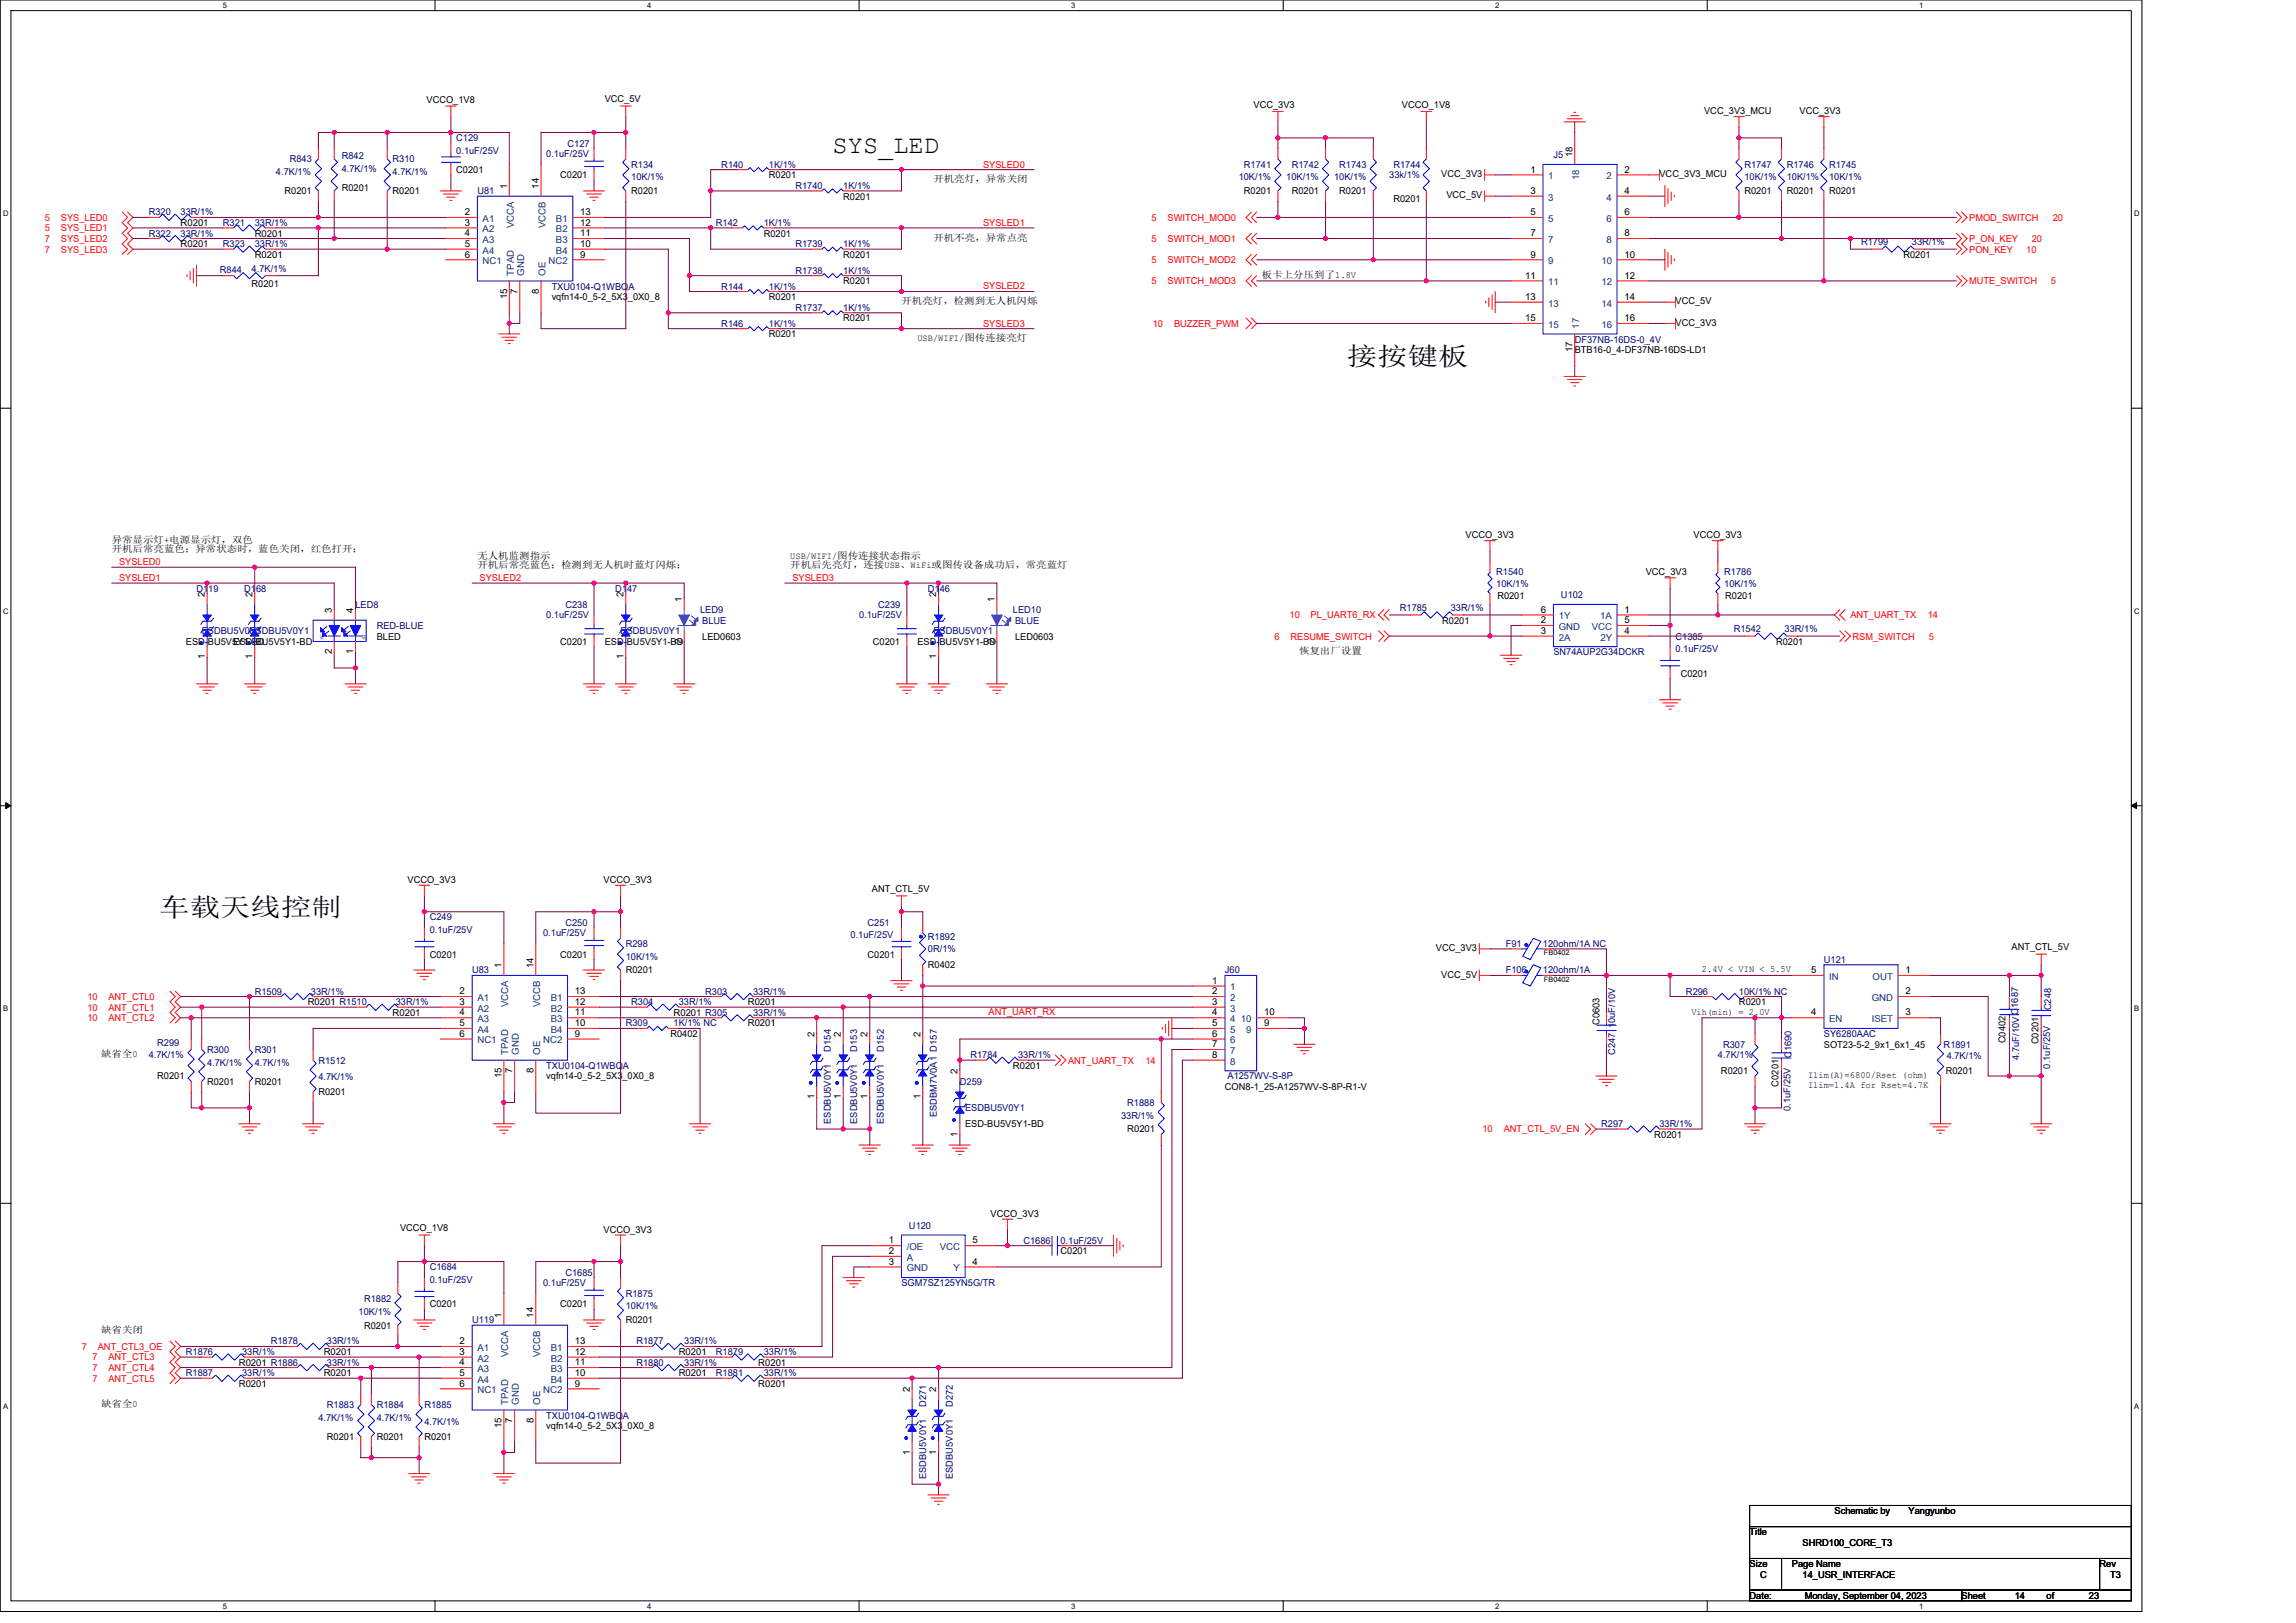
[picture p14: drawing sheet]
<svg xmlns="http://www.w3.org/2000/svg" width="297mm" height="210mm" viewBox="0 0 297 210" stroke-linecap="round" stroke-linejoin="round" font-family="sans-serif">
<defs><g id="words">
<g font-size="3.3">
<text x="107.7" y="19.8">SYS_LED</text>
<text x="174.2" y="47.2">接按键板</text>
<text x="20.6" y="118.5">车载天线控制</text>
</g>
<g font-size="1.2">
<text x="55.2" y="13.3">VCCO_1V8</text>
<text x="78.2" y="13.2">VCC_5V</text>
<text x="162.2" y="14">VCC_3V3</text>
<text x="181.4" y="14">VCCO_1V8</text>
<text x="220.5" y="14.7">VCC_3V3_MCU</text>
<text x="232.8" y="14.7">VCC_3V3</text>
<text x="59" y="22.4">C0201</text>
<text x="72.5" y="23.1">C0201</text>
<text x="99.5" y="23.1">R0201</text>
<text x="120.8" y="23.6">开机亮灯，异常关闭</text>
<text x="186.5" y="22.9">VCC_3V3</text>
<text x="198" y="22.3">1</text>
<text x="203.4" y="20.3" transform="rotate(-90 203.4 20.3)">18</text>
<text x="210.2" y="22.3">2</text>
<text x="214.7" y="22.9">VCC_3V3_MCU</text>
<text x="23.4" y="29.3">R0201</text>
<text x="36.8" y="25.1">R0201</text>
<text x="44.2" y="24.7">R0201</text>
<text x="50.8" y="25.1">R0201</text>
<text x="60.1" y="29.2">3</text>
<text x="60.1" y="27.8">2</text>
<text x="65.6" y="24.4" transform="rotate(-90 65.6 24.4)">1</text>
<text x="69.7" y="24.4" transform="rotate(-90 69.7 24.4)">14</text>
<text x="75.1" y="29.2">12</text>
<text x="75.1" y="27.8">13</text>
<text x="81.7" y="25.1">R0201</text>
<text x="109.1" y="25.8">R0201</text>
<text x="160.9" y="25.1">R0201</text>
<text x="167.1" y="25.1">R0201</text>
<text x="173.3" y="25.1">R0201</text>
<text x="180.3" y="26.1">R0201</text>
<text x="187.1" y="25.7">VCC_5V</text>
<text x="198" y="25.1">3</text>
<text x="198" y="27.8">5</text>
<text x="210.2" y="25.1">4</text>
<text x="210.2" y="27.8">6</text>
<text x="225.7" y="25.1">R0201</text>
<text x="231.2" y="25.1">R0201</text>
<text x="236.6" y="25.1">R0201</text>
<text x="23.4" y="32">R0201</text>
<text x="33" y="33.4">R0201</text>
<text x="33" y="30.6">R0201</text>
<text x="60.1" y="30.6">4</text>
<text x="60.1" y="31.9">5</text>
<text x="60.1" y="33.3">6</text>
<text x="75.1" y="31.9">10</text>
<text x="75.1" y="30.6">11</text>
<text x="75.1" y="33.3">9</text>
<text x="98.8" y="30.6">R0201</text>
<text x="109.1" y="33.4">R0201</text>
<text x="120.8" y="31.2">开机不亮，异常点亮</text>
<text x="163.3" y="36">板卡上分压到了1.8V</text>
<text x="198" y="30.6">7</text>
<text x="198" y="33.3">9</text>
<text x="210.2" y="30.6">8</text>
<text x="210.2" y="33.3">10</text>
<text x="246.2" y="33.4">R0201</text>
<text x="32.6" y="37.2">R0201</text>
<text x="65.6" y="38.7" transform="rotate(-90 65.6 38.7)">15</text>
<text x="66.9" y="38" transform="rotate(-90 66.9 38)">7</text>
<text x="69.7" y="38" transform="rotate(-90 69.7 38)">8</text>
<text x="71.4" y="38.8">vqfn14-0_5-2_5X3_0X0_8</text>
<text x="99.5" y="38.8">R0201</text>
<text x="109.1" y="36.8">R0201</text>
<text x="109.1" y="41.6">R0201</text>
<text x="116.6" y="39.4">开机亮灯，检测到无人机闪烁</text>
<text x="197.3" y="36">11</text>
<text x="197.3" y="38.8">13</text>
<text x="197.3" y="41.6">15</text>
<text x="210.2" y="36">12</text>
<text x="210.2" y="38.8">14</text>
<text x="210.2" y="41.6">16</text>
<text x="216.8" y="39.4">VCC_5V</text>
<text x="99.5" y="43.6">R0201</text>
<text x="118.7" y="44.2">USB/WIFI/图传连接亮灯</text>
<text x="203.4" y="45.6" transform="rotate(-90 203.4 45.6)">17</text>
<text x="203.7" y="45.7">BTB16-0_4-DF37NB-16DS-LD1</text>
<text x="216.8" y="42.1">VCC_3V3</text>
<text x="14.5" y="71.5">开机后常亮蓝色；异常状态时，蓝色关闭，红色打开；</text>
<text x="14.5" y="70.3">异常显示灯+电源显示灯，双色</text>
<text x="189.6" y="69.6">VCCO_3V3</text>
<text x="219.1" y="69.6">VCCO_3V3</text>
<text x="26.5" y="77.2" transform="rotate(-90 26.5 77.2)">2</text>
<text x="32.7" y="77.2" transform="rotate(-90 32.7 77.2)">2</text>
<text x="61.8" y="72.3">无人机监测指示</text>
<text x="61.8" y="73.5">开机后常亮蓝色；检测到无人机时蓝灯闪烁；</text>
<text x="80.7" y="77.2" transform="rotate(-90 80.7 77.2)">2</text>
<text x="88.2" y="77.9" transform="rotate(-90 88.2 77.9)">1</text>
<text x="102.2" y="72.3">USB/WIFI/图传连接状态指示</text>
<text x="102.2" y="73.5">开机后先亮灯，连接USB、WiFi或图传设备成功后，常亮蓝灯</text>
<text x="121.1" y="77.2" transform="rotate(-90 121.1 77.2)">2</text>
<text x="128.7" y="77.9" transform="rotate(-90 128.7 77.9)">1</text>
<text x="193.7" y="77.5">R0201</text>
<text x="212.9" y="74.4">VCC_3V3</text>
<text x="223.2" y="77.5">R0201</text>
<text x="24" y="83.4">ESD-BU5V5Y1-BD</text>
<text x="30.2" y="83.4">ESD-BU5V5Y1-BD</text>
<text x="42.9" y="79.3" transform="rotate(-90 42.9 79.3)">3</text>
<text x="45.7" y="79.3" transform="rotate(-90 45.7 79.3)">4</text>
<text x="48.7" y="82.7">BLED</text>
<text x="72.5" y="83.4">C0201</text>
<text x="78.2" y="83.4">ESD-BU5V5Y1-BD</text>
<text x="88.2" y="83.3" transform="rotate(-90 88.2 83.3)">2</text>
<text x="90.8" y="82.7">LED0603</text>
<text x="112.9" y="83.4">C0201</text>
<text x="118.7" y="83.4">ESD-BU5V5Y1-BD</text>
<text x="128.7" y="83.3" transform="rotate(-90 128.7 83.3)">2</text>
<text x="131.3" y="82.7">LED0603</text>
<text x="186.6" y="80.7">R0201</text>
<text x="199.3" y="80.6">2</text>
<text x="199.3" y="82">3</text>
<text x="199.3" y="79.3">6</text>
<text x="210.2" y="79.3">1</text>
<text x="210.2" y="82">4</text>
<text x="210.2" y="80.6">5</text>
<text x="229.8" y="83.4">R0201</text>
<text x="26.5" y="85.3" transform="rotate(-90 26.5 85.3)">1</text>
<text x="32.7" y="85.3" transform="rotate(-90 32.7 85.3)">1</text>
<text x="42.9" y="84.6" transform="rotate(-90 42.9 84.6)">2</text>
<text x="45.7" y="84.6" transform="rotate(-90 45.7 84.6)">1</text>
<text x="80.7" y="85.3" transform="rotate(-90 80.7 85.3)">1</text>
<text x="121.1" y="85.3" transform="rotate(-90 121.1 85.3)">1</text>
<text x="168.1" y="84.6">恢复出厂设置</text>
<text x="217.4" y="87.5">C0201</text>
<text x="52.7" y="114.3">VCCO_3V3</text>
<text x="78.1" y="114.3">VCCO_3V3</text>
<text x="112.8" y="115.4">ANT_CTL_5V</text>
<text x="55.6" y="123.9">C0201</text>
<text x="64.9" y="125.2" transform="rotate(-90 64.9 125.2)">1</text>
<text x="69" y="125.2" transform="rotate(-90 69 125.2)">14</text>
<text x="72.5" y="123.9">C0201</text>
<text x="81" y="125.9">R0201</text>
<text x="112.2" y="123.9">C0201</text>
<text x="120.1" y="125.3">R0402</text>
<text x="185.8" y="123.1">VCC_3V3</text>
<text x="220.2" y="125.8">2.4V &lt; VIN &lt; 5.5V</text>
<text x="234.3" y="125.9">5</text>
<text x="246.5" y="125.9">1</text>
<text x="260.2" y="122.9">ANT_CTL_5V</text>
<text x="39.8" y="130">R0201 R1510</text>
<text x="50.8" y="131.4">R0201</text>
<text x="59.5" y="130">3</text>
<text x="59.5" y="128.6">2</text>
<text x="59.5" y="131.4">4</text>
<text x="74.4" y="131.4">11</text>
<text x="74.4" y="130">12</text>
<text x="74.4" y="128.6">13</text>
<text x="87.1" y="131.4">R0201 R305</text>
<text x="96.7" y="130">R0201</text>
<text x="156.8" y="127.3">1</text>
<text x="156.8" y="128.6">2</text>
<text x="156.8" y="130">3</text>
<text x="156.8" y="131.4">4</text>
<text x="163.5" y="131.4">10</text>
<text x="186.5" y="126.5">VCC_5V</text>
<text x="218.8" y="131.3">Vih(min) = 2.0V</text>
<text x="225" y="130">R0201</text>
<text x="234.3" y="131.4">4</text>
<text x="246.5" y="128.6">2</text>
<text x="246.5" y="131.4">3</text>
<text x="13.1" y="136.8">缺省全0</text>
<text x="59.5" y="132.8">5</text>
<text x="59.5" y="134.1">6</text>
<text x="74.4" y="132.8">10</text>
<text x="74.4" y="134.1">9</text>
<text x="86.7" y="134.2">R0402</text>
<text x="96.7" y="132.8">R0201</text>
<text x="105.4" y="134.2" transform="rotate(-90 105.4 134.2)">2</text>
<text x="108.8" y="134.2" transform="rotate(-90 108.8 134.2)">2</text>
<text x="112.2" y="134.2" transform="rotate(-90 112.2 134.2)">2</text>
<text x="119.1" y="134.2" transform="rotate(-90 119.1 134.2)">2</text>
<text x="156.8" y="132.8">5</text>
<text x="156.8" y="134.1">6</text>
<text x="156.8" y="135.5">7</text>
<text x="156.8" y="136.9">8</text>
<text x="163.5" y="132.8">9</text>
<text x="206.9" y="132.6" transform="rotate(-90 206.9 132.6)">C0603</text>
<text x="236" y="135.6">SOT23-5-2_9x1_6x1_45</text>
<text x="259.5" y="135" transform="rotate(-90 259.5 135)">C0402</text>
<text x="263.7" y="135.1" transform="rotate(-90 263.7 135.1)">C0201</text>
<text x="20.3" y="139.7">R0201</text>
<text x="26.8" y="140.3">R0201</text>
<text x="33" y="140.3">R0201</text>
<text x="41.2" y="141.7">R0201</text>
<text x="64.9" y="139.5" transform="rotate(-90 64.9 139.5)">15</text>
<text x="66.3" y="138.8" transform="rotate(-90 66.3 138.8)">7</text>
<text x="69" y="138.8" transform="rotate(-90 69 138.8)">8</text>
<text x="70.7" y="139.7">vqfn14-0_5-2_5X3_0X0_8</text>
<text x="105.4" y="142.2" transform="rotate(-90 105.4 142.2)">1</text>
<text x="108.8" y="142.2" transform="rotate(-90 108.8 142.2)">1</text>
<text x="112.2" y="142.2" transform="rotate(-90 112.2 142.2)">1</text>
<text x="119.1" y="142.2" transform="rotate(-90 119.1 142.2)">1</text>
<text x="123.9" y="139" transform="rotate(-90 123.9 139)">2</text>
<text x="131" y="138.3">R0201</text>
<text x="158.5" y="141">CON8-1_25-A1257WV-S-8P-R1-V</text>
<text x="222.6" y="139">R0201</text>
<text x="230.1" y="140.6" transform="rotate(-90 230.1 140.6)">C0201</text>
<text x="233.9" y="139.5">Ilim(A)=6800/Rset (ohm)</text>
<text x="233.9" y="140.7">Ilim=1.4A for Rset=4.7K</text>
<text x="251.7" y="139">R0201</text>
<text x="123.9" y="147" transform="rotate(-90 123.9 147)">1</text>
<text x="124.9" y="145.8">ESD-BU5V5Y1-BD</text>
<text x="145.8" y="146.5">R0201</text>
<text x="214" y="147.2">R0201</text>
<text x="51.7" y="159.3">VCCO_1V8</text>
<text x="78.1" y="159.6">VCCO_3V3</text>
<text x="115" y="160.9">1</text>
<text x="125.8" y="160.9">5</text>
<text x="128.2" y="157.5">VCCO_3V3</text>
<text x="115" y="162.2">2</text>
<text x="115" y="163.6">3</text>
<text x="125.8" y="163.6">4</text>
<text x="137.2" y="162.3">C0201</text>
<text x="13.1" y="172.4">缺省关闭</text>
<text x="47.1" y="171.9">R0201</text>
<text x="55.6" y="169.1">C0201</text>
<text x="59.5" y="173.9">2</text>
<text x="64.9" y="170.5" transform="rotate(-90 64.9 170.5)">1</text>
<text x="69" y="170.5" transform="rotate(-90 69 170.5)">14</text>
<text x="72.5" y="169.1">C0201</text>
<text x="74.4" y="173.9">13</text>
<text x="81" y="171.2">R0201</text>
<text x="30.9" y="179.4">R0201</text>
<text x="30.9" y="176.7">R0201 R1886</text>
<text x="41.9" y="178.1">R0201</text>
<text x="41.9" y="175.3">R0201</text>
<text x="59.5" y="175.3">3</text>
<text x="59.5" y="176.6">4</text>
<text x="59.5" y="178">5</text>
<text x="59.5" y="179.4">6</text>
<text x="74.4" y="178">10</text>
<text x="74.4" y="176.6">11</text>
<text x="74.4" y="175.3">12</text>
<text x="74.4" y="179.4">9</text>
<text x="87.8" y="178.1">R0201</text>
<text x="87.8" y="175.3">R0201</text>
<text x="98.1" y="179.4">R0201</text>
<text x="98.1" y="176.7">R0201</text>
<text x="13.1" y="182">缺省全0</text>
<text x="64.9" y="184.8" transform="rotate(-90 64.9 184.8)">15</text>
<text x="66.3" y="184.1" transform="rotate(-90 66.3 184.1)">7</text>
<text x="69" y="184.1" transform="rotate(-90 69 184.1)">8</text>
<text x="70.7" y="184.9">vqfn14-0_5-2_5X3_0X0_8</text>
<text x="117.7" y="180.1" transform="rotate(-90 117.7 180.1)">2</text>
<text x="121.1" y="180.1" transform="rotate(-90 121.1 180.1)">2</text>
<text x="42.3" y="186.3">R0201</text>
<text x="48.7" y="186.3">R0201</text>
<text x="54.9" y="186.3">R0201</text>
<text x="117.7" y="188.2" transform="rotate(-90 117.7 188.2)">1</text>
<text x="121.1" y="188.2" transform="rotate(-90 121.1 188.2)">1</text>
<text x="237.3" y="195.9">Schematic by</text>
<text x="246.9" y="195.9">Yangyunbo</text>
<text x="226.4" y="198.6">Title</text>
<text x="226.4" y="202.8">Size</text>
<text x="231.8" y="202.8">Page Name</text>
<text x="233.2" y="200">SHRD100_CORE_T3</text>
<text x="271.6" y="202.8">Rev</text>
<text x="226.4" y="206.9">Date:</text>
<text x="227.7" y="204.1">C</text>
<text x="233.2" y="204.1">14_USR_INTERFACE</text>
<text x="233.5" y="206.9">Monday, September 04, 2023</text>
<text x="253.8" y="206.9">Sheet</text>
<text x="260.6" y="206.9">14</text>
<text x="264.8" y="206.9">of</text>
<text x="270.3" y="206.9">23</text>
<text x="273" y="204.1">T3</text>
</g>
<g font-size="1.2" fill="#000080">
<text x="35.7" y="22.7">4.7K/1%</text>
<text x="37.5" y="21">R843</text>
<text x="44.2" y="20.6">R842</text>
<text x="44.2" y="22.2">4.7K/1%</text>
<text x="50.8" y="21">R310</text>
<text x="50.8" y="22.7">4.7K/1%</text>
<text x="59" y="18.3">C129</text>
<text x="59" y="19.9">0.1uF/25V</text>
<text x="70.7" y="20.3">0.1uF/25V</text>
<text x="73.4" y="19">C127</text>
<text x="81.7" y="21.7">R134</text>
<text x="81.7" y="23.3">10K/1%</text>
<text x="93.3" y="21.7">R140</text>
<text x="99.5" y="21.7">1K/1%</text>
<text x="160.2" y="23.3">10K/1%</text>
<text x="160.9" y="21.7">R1741</text>
<text x="166.4" y="23.3">10K/1%</text>
<text x="167.1" y="21.7">R1742</text>
<text x="172.6" y="23.3">10K/1%</text>
<text x="173.3" y="21.7">R1743</text>
<text x="179.7" y="23.1">33k/1%</text>
<text x="180.3" y="21.7">R1744</text>
<text x="201" y="20.5">J5</text>
<text x="225.7" y="21.7">R1747</text>
<text x="225.7" y="23.3">10K/1%</text>
<text x="231.2" y="21.7">R1746</text>
<text x="231.2" y="23.3">10K/1%</text>
<text x="236.6" y="21.7">R1745</text>
<text x="236.6" y="23.3">10K/1%</text>
<text x="19.2" y="27.9">R320</text>
<text x="23.4" y="27.9">33R/1%</text>
<text x="28.8" y="29.3">R321</text>
<text x="33" y="29.3">33R/1%</text>
<text x="61.8" y="25.1">U81</text>
<text x="92.6" y="29.3">R142</text>
<text x="98.8" y="29.3">1K/1%</text>
<text x="102.9" y="24.4">R1740</text>
<text x="109.1" y="24.4">1K/1%</text>
<text x="19.2" y="30.6">R322</text>
<text x="23.4" y="30.6">33R/1%</text>
<text x="28.4" y="35.3">R844</text>
<text x="28.8" y="32">R323</text>
<text x="32.6" y="35.1">4.7K/1%</text>
<text x="33" y="32">33R/1%</text>
<text x="102.9" y="35.4">R1738</text>
<text x="102.9" y="32">R1739</text>
<text x="109.1" y="35.4">1K/1%</text>
<text x="109.1" y="32">1K/1%</text>
<text x="240.8" y="31.7">R1799</text>
<text x="247.3" y="31.7">33R/1%</text>
<text x="71.4" y="37.5">TXU0104-Q1WBQA</text>
<text x="93.3" y="37.5">R144</text>
<text x="99.5" y="37.5">1K/1%</text>
<text x="102.9" y="40.2">R1737</text>
<text x="109.1" y="40.2">1K/1%</text>
<text x="93.3" y="42.3">R146</text>
<text x="99.5" y="42.3">1K/1%</text>
<text x="203.7" y="44.3">DF37NB-16DS-0_4V</text>
<text x="25.4" y="76.6">D119</text>
<text x="31.6" y="76.6">D168</text>
<text x="79.6" y="76.6">D147</text>
<text x="120.1" y="76.6">D146</text>
<text x="193.6" y="74.4">R1540</text>
<text x="193.6" y="76">10K/1%</text>
<text x="201.9" y="77.4">U102</text>
<text x="223.1" y="74.4">R1786</text>
<text x="223.1" y="76">10K/1%</text>
<text x="26.1" y="82">ESDBU5V0Y1</text>
<text x="32.3" y="82">ESDBU5V0Y1</text>
<text x="46" y="78.6">LED8</text>
<text x="48.7" y="81.4">RED-BLUE</text>
<text x="70.7" y="80">0.1uF/25V</text>
<text x="73.1" y="78.6">C238</text>
<text x="80.3" y="82">ESDBU5V0Y1</text>
<text x="90.6" y="79.3">LED9</text>
<text x="90.8" y="80.7">BLUE</text>
<text x="111.1" y="80">0.1uF/25V</text>
<text x="113.6" y="78.6">C239</text>
<text x="120.8" y="82">ESDBU5V0Y1</text>
<text x="131" y="79.3">LED10</text>
<text x="131.3" y="80.7">BLUE</text>
<text x="181.1" y="79">R1785</text>
<text x="187.7" y="79">33R/1%</text>
<text x="216.8" y="82.7">C1385</text>
<text x="224.3" y="81.8">R1542</text>
<text x="230.9" y="81.8">33R/1%</text>
<text x="201" y="84.8">SN74AUP2G34DCKR</text>
<text x="216.8" y="84.4">0.1uF/25V</text>
<text x="55.6" y="119.1">C249</text>
<text x="73.1" y="119.8">C250</text>
<text x="112.2" y="119.8">C251</text>
<text x="55.6" y="120.7">0.1uF/25V</text>
<text x="61.1" y="125.9">U83</text>
<text x="70.3" y="121.1">0.1uF/25V</text>
<text x="81" y="122.5">R298</text>
<text x="81" y="124.2">10K/1%</text>
<text x="110" y="121.4">0.1uF/25V</text>
<text x="120.1" y="121.6">R1892</text>
<text x="120.1" y="123.2">0R/1%</text>
<text x="158.5" y="125.9">J60</text>
<text x="194.8" y="122.5">F91</text>
<text x="194.8" y="125.9">F106</text>
<text x="199.6" y="125.9">120ohm/1A</text>
<text x="199.6" y="122.5">120ohm/1A NC</text>
<text x="236" y="124.6">U121</text>
<text x="33" y="128.7">R1509</text>
<text x="40.2" y="128.7">33R/1%</text>
<text x="51.2" y="130">33R/1%</text>
<text x="81.7" y="130">R304</text>
<text x="87.8" y="130">33R/1%</text>
<text x="91.2" y="128.7">R303</text>
<text x="97.4" y="131.4">33R/1%</text>
<text x="97.4" y="128.7">33R/1%</text>
<text x="218.1" y="128.7">R296</text>
<text x="225" y="128.7">10K/1% NC</text>
<text x="261.1" y="131.3" transform="rotate(-90 261.1 131.3)">C1687</text>
<text x="265.4" y="130.7" transform="rotate(-90 265.4 130.7)">C248</text>
<text x="19.2" y="136.9">4.7K/1%</text>
<text x="20.3" y="135.3">R299</text>
<text x="26.8" y="136.2">R300</text>
<text x="26.8" y="137.9">4.7K/1%</text>
<text x="33" y="136.2">R301</text>
<text x="33" y="137.9">4.7K/1%</text>
<text x="41.2" y="137.6">R1512</text>
<text x="81" y="132.8">R309</text>
<text x="87.1" y="132.8">1K/1% NC</text>
<text x="107.5" y="136.1" transform="rotate(-90 107.5 136.1)">D154</text>
<text x="110.9" y="136.1" transform="rotate(-90 110.9 136.1)">D153</text>
<text x="114.3" y="136.1" transform="rotate(-90 114.3 136.1)">D152</text>
<text x="125.5" y="136.9">R1784</text>
<text x="131.7" y="136.9">33R/1%</text>
<text x="209" y="136.5" transform="rotate(-90 209 136.5)">C247 10uF/10V</text>
<text x="222.2" y="136.9">4.7K/1%</text>
<text x="222.9" y="135.6">R307</text>
<text x="231.8" y="136.9" transform="rotate(-90 231.8 136.9)">C1690</text>
<text x="236" y="134.2">SY6280AAC</text>
<text x="251.5" y="135.6">R1891</text>
<text x="251.9" y="137.1">4.7K/1%</text>
<text x="261.2" y="137.2" transform="rotate(-90 261.2 137.2)">4.7uF/10V</text>
<text x="41.2" y="139.8">4.7K/1%</text>
<text x="70.7" y="138.3">TXU0104-Q1WBQA</text>
<text x="124.2" y="140.3">D259</text>
<text x="124.9" y="143.8">ESDBU5V0Y1</text>
<text x="145.8" y="143.1">R1888</text>
<text x="158.8" y="139.7">A1257WV-S-8P</text>
<text x="231.6" y="143.7" transform="rotate(-90 231.6 143.7)">0.1uF/25V</text>
<text x="265.2" y="138.3" transform="rotate(-90 265.2 138.3)">0.1uF/25V</text>
<text x="107.5" y="145.4" transform="rotate(-90 107.5 145.4)">ESDBU5V0Y1</text>
<text x="110.9" y="145.4" transform="rotate(-90 110.9 145.4)">ESDBU5V0Y1</text>
<text x="114.3" y="145.4" transform="rotate(-90 114.3 145.4)">ESDBU5V0Y1</text>
<text x="121.2" y="144.6" transform="rotate(-90 121.2 144.6)">ESDBM7V0A1 D157</text>
<text x="145" y="144.7">33R/1%</text>
<text x="207.2" y="145.8">R297</text>
<text x="214.7" y="145.8">33R/1%</text>
<text x="117.6" y="159">U120</text>
<text x="132.4" y="160.9">C1686</text>
<text x="137.2" y="160.9">0.1uF/25V</text>
<text x="55.6" y="164.3">C1684</text>
<text x="55.6" y="166">0.1uF/25V</text>
<text x="70.3" y="166.4">0.1uF/25V</text>
<text x="73.1" y="165">C1685</text>
<text x="81" y="167.8">R1875</text>
<text x="116.6" y="166.4">SGM7SZ125YN5G/TR</text>
<text x="35" y="173.9">R1878</text>
<text x="42.3" y="173.9">33R/1%</text>
<text x="46.4" y="170.1">10K/1%</text>
<text x="47.1" y="168.5">R1882</text>
<text x="61.1" y="171.2">U119</text>
<text x="81" y="169.4">10K/1%</text>
<text x="82.3" y="173.9">R1877</text>
<text x="88.5" y="173.9">33R/1%</text>
<text x="24" y="178.1">R1887</text>
<text x="24" y="175.3">R1876</text>
<text x="31.3" y="178.1">33R/1%</text>
<text x="31.3" y="175.3">33R/1%</text>
<text x="42.3" y="176.7">33R/1%</text>
<text x="82.3" y="176.7">R1880</text>
<text x="88.5" y="176.7">33R/1%</text>
<text x="92.6" y="178.1">R1881</text>
<text x="92.6" y="175.3">R1879</text>
<text x="98.8" y="178.1">33R/1%</text>
<text x="98.8" y="175.3">33R/1%</text>
<text x="41.2" y="183.8">4.7K/1%</text>
<text x="42.3" y="182.2">R1883</text>
<text x="48.7" y="182.2">R1884</text>
<text x="48.7" y="183.8">4.7K/1%</text>
<text x="54.9" y="182.2">R1885</text>
<text x="54.9" y="184.4">4.7K/1%</text>
<text x="70.7" y="183.6">TXU0104-Q1WBQA</text>
<text x="119.8" y="182" transform="rotate(-90 119.8 182)">D271</text>
<text x="123.3" y="182" transform="rotate(-90 123.3 182)">D272</text>
<text x="119.8" y="191.3" transform="rotate(-90 119.8 191.3)">ESDBU5V0Y1</text>
<text x="123.3" y="191.3" transform="rotate(-90 123.3 191.3)">ESDBU5V0Y1</text>
</g>
<g font-size="1.2" fill="#f00">
<text x="127.2" y="21.7">SYSLED0</text>
<text x="5.8" y="28.6">5</text>
<text x="5.8" y="29.9">5</text>
<text x="7.9" y="28.6">SYS_LED0</text>
<text x="7.9" y="29.9">SYS_LED1</text>
<text x="127.2" y="29.2">SYSLED1</text>
<text x="149" y="28.6">5</text>
<text x="151.1" y="28.6">SWITCH_MOD0</text>
<text x="254.8" y="28.6">PMOD_SWITCH</text>
<text x="265.6" y="28.6">20</text>
<text x="5.8" y="31.3">7</text>
<text x="5.8" y="32.7">7</text>
<text x="7.9" y="31.3">SYS_LED2</text>
<text x="7.9" y="32.7">SYS_LED3</text>
<text x="149" y="31.3">5</text>
<text x="149" y="34">5</text>
<text x="151.1" y="31.3">SWITCH_MOD1</text>
<text x="151.1" y="34">SWITCH_MOD2</text>
<text x="254.8" y="31.3">P_ON_KEY</text>
<text x="254.8" y="32.7">PON_KEY</text>
<text x="262.1" y="32.7">10</text>
<text x="262.8" y="31.3">20</text>
<text x="127.2" y="37.4">SYSLED2</text>
<text x="149" y="36.8">5</text>
<text x="151.1" y="36.8">SWITCH_MOD3</text>
<text x="254.8" y="36.8">MUTE_SWITCH</text>
<text x="265.3" y="36.8">5</text>
<text x="127.2" y="42.2">SYSLED3</text>
<text x="149.1" y="42.3">10</text>
<text x="151.9" y="42.3">BUZZER_PWM</text>
<text x="15.4" y="75.2">SYSLED1</text>
<text x="15.4" y="73.1">SYSLED0</text>
<text x="62" y="75.2">SYSLED2</text>
<text x="102.5" y="75.2">SYSLED3</text>
<text x="164.9" y="82.7">6</text>
<text x="166.8" y="80">10</text>
<text x="167" y="82.7">RESUME_SWITCH</text>
<text x="169.6" y="80">PL_UART6_RX</text>
<text x="239.4" y="80">ANT_UART_TX</text>
<text x="239.7" y="82.7">RSM_SWITCH</text>
<text x="249.4" y="80">14</text>
<text x="249.5" y="82.7">5</text>
<text x="11.3" y="129.4">10</text>
<text x="11.3" y="130.7">10</text>
<text x="14" y="129.4">ANT_CTL0</text>
<text x="14" y="130.7">ANT_CTL1</text>
<text x="127.9" y="131.3">ANT_UART_RX</text>
<text x="11.3" y="132.1">10</text>
<text x="14" y="132.1">ANT_CTL2</text>
<text x="138.2" y="137.6">ANT_UART_TX</text>
<text x="148.2" y="137.6">14</text>
<text x="191.8" y="146.5">10</text>
<text x="194.5" y="146.5">ANT_CTL_5V_EN</text>
<text x="10.6" y="174.6">7</text>
<text x="12" y="177.4">7</text>
<text x="12" y="178.8">7</text>
<text x="12" y="176">7</text>
<text x="12.7" y="174.6">ANT_CTL3_OE</text>
<text x="14" y="177.4">ANT_CTL4</text>
<text x="14" y="178.8">ANT_CTL5</text>
<text x="14" y="176">ANT_CTL3</text>
</g>
<g font-size="1.2" fill="#004080">
<text x="200.3" y="23.2">1</text>
<text x="204.3" y="23.3" transform="rotate(-90 204.3 23.3)">18</text>
<text x="207.9" y="23.2">2</text>
<text x="62.4" y="28.7">A1</text>
<text x="66.5" y="29.5" transform="rotate(-90 66.5 29.5)">VCCA</text>
<text x="70.6" y="29.5" transform="rotate(-90 70.6 29.5)">VCCB</text>
<text x="71.9" y="28.7">B1</text>
<text x="200.3" y="26">3</text>
<text x="200.3" y="28.7">5</text>
<text x="207.9" y="26">4</text>
<text x="207.9" y="28.7">6</text>
<text x="62.4" y="30.1">A2</text>
<text x="62.4" y="31.4">A3</text>
<text x="62.4" y="32.8">A4</text>
<text x="62.4" y="34.2">NC1</text>
<text x="66.5" y="35.7" transform="rotate(-90 66.5 35.7)">TPAD</text>
<text x="67.8" y="35.7" transform="rotate(-90 67.8 35.7)">GND</text>
<text x="70.6" y="35.7" transform="rotate(-90 70.6 35.7)">OE</text>
<text x="71" y="34.2">NC2</text>
<text x="71.9" y="32.8">B4</text>
<text x="71.9" y="31.4">B3</text>
<text x="71.9" y="30.1">B2</text>
<text x="200.3" y="31.4">7</text>
<text x="200.3" y="34.2">9</text>
<text x="207.2" y="34.2">10</text>
<text x="207.9" y="31.4">8</text>
<text x="200.3" y="36.9">11</text>
<text x="200.3" y="39.7">13</text>
<text x="207.2" y="36.9">12</text>
<text x="207.2" y="39.7">14</text>
<text x="200.3" y="42.4">15</text>
<text x="204.3" y="42.5" transform="rotate(-90 204.3 42.5)">17</text>
<text x="207.2" y="42.4">16</text>
<text x="201.7" y="81.5">GND</text>
<text x="201.7" y="82.9">2A</text>
<text x="201.7" y="80.1">1Y</text>
<text x="205.9" y="81.5">VCC</text>
<text x="207" y="80.1">1A</text>
<text x="207" y="82.9">2Y</text>
<text x="61.8" y="130.9">A2</text>
<text x="61.8" y="129.5">A1</text>
<text x="65.8" y="130.3" transform="rotate(-90 65.8 130.3)">VCCA</text>
<text x="69.9" y="130.3" transform="rotate(-90 69.9 130.3)">VCCB</text>
<text x="71.2" y="130.9">B2</text>
<text x="71.2" y="129.5">B1</text>
<text x="159.1" y="128.1">1</text>
<text x="159.1" y="129.5">2</text>
<text x="159.1" y="130.9">3</text>
<text x="236.6" y="126.8">IN</text>
<text x="242.1" y="129.5">GND</text>
<text x="242.3" y="126.8">OUT</text>
<text x="61.8" y="132.2">A3</text>
<text x="61.8" y="133.6">A4</text>
<text x="61.8" y="135">NC1</text>
<text x="65.8" y="136.5" transform="rotate(-90 65.8 136.5)">TPAD</text>
<text x="67.1" y="136.5" transform="rotate(-90 67.1 136.5)">GND</text>
<text x="69.9" y="136.5" transform="rotate(-90 69.9 136.5)">OE</text>
<text x="70.3" y="135">NC2</text>
<text x="71.2" y="133.6">B4</text>
<text x="71.2" y="132.2">B3</text>
<text x="159.1" y="132.2">4</text>
<text x="159.1" y="133.6">5</text>
<text x="159.1" y="135">6</text>
<text x="159.1" y="136.4">7</text>
<text x="159.1" y="137.7">8</text>
<text x="160.5" y="132.2">10</text>
<text x="161.2" y="133.6">9</text>
<text x="236.6" y="132.2">EN</text>
<text x="242.1" y="132.2">ISET</text>
<text x="117.3" y="161.7">/OE</text>
<text x="121.6" y="161.7">VCC</text>
<text x="117.3" y="163.1">A</text>
<text x="117.3" y="164.5">GND</text>
<text x="123.4" y="164.5">Y</text>
<text x="61.8" y="176.1">A2</text>
<text x="61.8" y="174.8">A1</text>
<text x="61.8" y="177.5">A3</text>
<text x="61.8" y="178.9">A4</text>
<text x="65.8" y="175.6" transform="rotate(-90 65.8 175.6)">VCCA</text>
<text x="69.9" y="175.6" transform="rotate(-90 69.9 175.6)">VCCB</text>
<text x="71.2" y="178.9">B4</text>
<text x="71.2" y="177.5">B3</text>
<text x="71.2" y="176.1">B2</text>
<text x="71.2" y="174.8">B1</text>
<text x="61.8" y="180.3">NC1</text>
<text x="65.8" y="181.8" transform="rotate(-90 65.8 181.8)">TPAD</text>
<text x="67.1" y="181.8" transform="rotate(-90 67.1 181.8)">GND</text>
<text x="69.9" y="181.8" transform="rotate(-90 69.9 181.8)">OE</text>
<text x="70.3" y="180.3">NC2</text>
</g>
<g font-size="1">
<text x="28.8" y="1">5</text>
<text x="83.7" y="1">4</text>
<text x="138.6" y="1">3</text>
<text x="193.4" y="1">2</text>
<text x="248.3" y="1">1</text>
<text x=".4" y="28">D</text>
<text x="276.1" y="28">D</text>
<text x=".4" y="79.4">C</text>
<text x="276.1" y="79.4">C</text>
<text x="199.7" y="123.6">FB0402</text>
<text x=".4" y="130.9">B</text>
<text x="199.7" y="127">FB0402</text>
<text x="276.1" y="130.9">B</text>
<text x=".4" y="182.3">A</text>
<text x="276.1" y="182.3">A</text>
<text x="28.8" y="208.2">5</text>
<text x="83.7" y="208.2">4</text>
<text x="138.6" y="208.2">3</text>
<text x="193.4" y="208.2">2</text>
<text x="248.3" y="208.2">1</text>
</g>
<g font-size="1" fill="#00f">
<text x="41.9" y="82.2" transform="rotate(180 41.9 82.2)">R</text>
<text x="47.4" y="82.2" transform="rotate(180 47.4 82.2)">B</text>
</g>
</g></defs>
<path d="M0 0h277.1v208.5h-277.1zM1.4 1.4h274.3v205.7h-274.3z" fill="none" stroke="#000" stroke-width=".13"/>
<g fill="#fff">
<path d="M28.8 .1h.6v1.1h-.6z"/>
<path d="M28.8 207.3h.6v1.1h-.6z"/>
</g>
<path d="M56.3 0v1.4M56.3 207.1v1.4" fill="none" stroke="#000" stroke-width=".13"/>
<g fill="#fff">
<path d="M83.7 .1h.6v1.1h-.6z"/>
<path d="M83.7 207.3h.6v1.1h-.6z"/>
</g>
<path d="M111.1 0v1.4M111.1 207.1v1.4" fill="none" stroke="#000" stroke-width=".13"/>
<g fill="#fff">
<path d="M138.6 .1h.5v1.1h-.5z"/>
<path d="M138.6 207.3h.5v1.1h-.5z"/>
</g>
<path d="M166 0v1.4M166 207.1v1.4" fill="none" stroke="#000" stroke-width=".13"/>
<g fill="#fff">
<path d="M193.4 .1h.6v1.1h-.6z"/>
<path d="M193.4 207.3h.6v1.1h-.6z"/>
</g>
<path d="M220.9 0v1.4M220.9 207.1v1.4" fill="none" stroke="#000" stroke-width=".13"/>
<g fill="#fff">
<path d="M248.3 .1h.6v1.1h-.6z"/>
<path d="M248.3 207.3h.6v1.1h-.6z"/>
<path d="M.4 27.1h.7v1.1h-.7z"/>
<path d="M276.1 27.1h.7v1.1h-.7z"/>
<path d="M.4 78.5h.7v1.1h-.7z"/>
<path d="M276.1 78.5h.7v1.1h-.7z"/>
</g>
<path d="M0 52.8h1.4M275.7 52.8h1.4" fill="none" stroke="#000" stroke-width=".13"/>
<g fill="#fff">
<path d="M.4 130h.7v1.1h-.7z"/>
<path d="M276.1 130h.7v1.1h-.7z"/>
</g>
<path d="M0 104.2h1.4M275.7 104.2h1.4" fill="none" stroke="#000" stroke-width=".13"/>
<path d="M.7 103.8l.7 .4-.7 .4zM275.7 104.2l.7-.4v.8z" fill="#000" stroke="#000" stroke-width=".13"/>
<g fill="#fff">
<path d="M.4 181.4h.7v1.1h-.7z"/>
<path d="M276.1 181.4h.7v1.1h-.7z"/>
</g>
<path d="M0 155.7h1.4M275.7 155.7h1.4M226.4 194.8h49.3v2.7h-49.3zM226.4 197.5h49.3v4.1h-49.3zM226.4 201.6h4.1v4.1h-4.1zM226.4 205.7h27.4v1.4h-27.4zM230.5 201.6h41.1v4.1h-41.1zM253.8 205.7h21.9v1.4h-21.9zM271.6 201.6h4.1v4.1h-4.1z" fill="none" stroke="#000" stroke-width=".13"/>
<g fill="none" stroke="#f00" stroke-width=".13">
<path d="M41.2 19.2v1.4M43.2 19.2v1.4M50.1 19.2v1.4M57.7 13.7h1.3M58.3 18.5v1.4M58.3 13.7v1.4M76.9 19.2v1.4M80.3 13.7h1.4M81 13.7v1.4M81 19.2v1.4M164.6 14.4h1.4M165.3 14.4v1.4"/>
<path d="M165.3 19.2v1.4M171.5 19.2v1.4M177.7 19.2v1.4M183.8 14.4h1.4M184.5 14.4v1.4M184.5 19.2v1.4M202.4 15.8h2.7M202.8 15.4h1.9M203.2 15h1.1M203.6 14.5h.3M203.7 17.1v4.2M224.3 15.1h1.4"/>
<path d="M225 15.1v1.4M225 19.2v1.4M230.5 19.2v1.4M235.3 15.1h1.3M236 15.1v1.4M236 19.2v1.4M15.8 27.4l.7 .7-.7 .7 .7 .7-.7 .7 .7 .7-.7 .7 .7 .6-.7 .7M16.5 27.4l.7 .7-.7 .7 .7 .7-.7 .7 .7 .7-.7 .7 .7 .6-.7 .7M19.2 30.9h1.4M19.2 28.1h1.4M24.2 35.5v.3M24.6 35.1v1.1"/>
<path d="M24.7 30.9h1.4M24.7 28.1h1.4M25 34.7v1.9M25.4 34.3v2.7M28.8 32.2h1.4M28.8 35.7h1.4M28.8 29.5h1.4M34.3 32.2h1.4M34.3 35.7h1.4M34.3 29.5h1.4M41.2 24.7v1.4M43.2 24.7v1.4"/>
<path d="M50.1 24.7v1.4M57 24.7h2.7M57.4 25.1h1.9M57.7 29.5h4.1M57.7 28.1h4.1M57.7 30.9h4.1M57.7 32.2h4.1M57.7 33.6h4.1M57.8 25.5h1.1M58.2 25.9h.3M58.3 21.3v1.3M65.9 21.3v4.1"/>
<path d="M65.9 36.3v4.2M67.2 36.3v4.2M70 21.3v4.1M70 36.3v4.2M74.1 32.2h4.1M74.1 30.9h4.1M74.1 29.5h4.1M74.1 28.1h4.1M74.1 33.6h4.1M75.5 24.7h2.7M75.9 25.1h1.9M76.3 25.5h1.1"/>
<path d="M76.7 25.9h.3M76.9 21.9v1.4M81 24.7v1.4M94.7 29.5h1.4M95.4 37.7h1.3M95.4 21.9h1.3M98.8 29.5h1.4M99.5 37.7h1.4M99.5 21.9h1.4M105 35.7h1.3M105 24.7h1.3M105 32.2h1.3"/>
<path d="M109.1 35.7h1.4M109.1 24.7h1.4M109.1 32.2h1.4M161.9 27.4l-.7 .7 .7 .7M161.9 30.2l-.7 .7 .7 .7M161.9 32.9l-.7 .7 .7 .7M161.9 35.7l-.7 .6 .7 .7M162.6 27.4l-.7 .7 .7 .7M162.6 30.2l-.7 .7 .7 .7M162.6 32.9l-.7 .7 .7 .7M162.6 35.7l-.7 .6 .7 .7M165.3 24.7v1.4"/>
<path d="M171.5 24.7v1.4M177.7 24.7v1.4M184.5 24.7v1.4M192.1 22.6h1.3M192.1 21.9v1.4M192.1 25.4h1.3M192.1 24.7v1.4M192.2 39v.2M192.6 38.5v1.1M193 38.1v1.9M193.4 37.7v2.8M195.5 22.6h4.1"/>
<path d="M195.5 25.4h4.1M195.5 28.1h4.1M195.5 30.9h4.1M195.5 33.6h4.1M195.5 36.3h4.1M195.5 39.1h4.1M209.2 22.6h5.5M209.2 25.4h4.1M209.2 28.1h4.1M209.2 30.9h4.1M209.2 33.6h4.1M209.2 36.3h4.1"/>
<path d="M209.2 39.1h4.1M214.7 21.9v1.4M215.4 39.1h1.4M215.4 32.2v2.8M215.4 24v2.8M215.8 32.6v2M215.8 24.4v1.9M216.2 33.1v1.1M216.2 24.8v1.1M216.6 33.5v.2M216.6 25.3v.2M216.8 38.4v1.4"/>
<path d="M225 24.7v1.4M230.5 24.7v1.4M236 24.7v1.4M242.1 32.2h1.4M247.6 32.2h1.4M253.1 27.4l.7 .7-.7 .7M253.1 30.2l.7 .7-.7 .7 .7 .6-.7 .7M253.1 35.7l.7 .6-.7 .7M253.8 27.4l.7 .7-.7 .7M253.8 30.2l.7 .7-.7 .7 .7 .6-.7 .7M253.8 35.7l.7 .6-.7 .7M64.5 43.2h2.7"/>
<path d="M64.9 43.6h1.9M65.3 44h1.1M65.7 44.4h.3M95.4 42.5h1.3M99.5 42.5h1.4M105 40.5h1.3M109.1 40.5h1.4M161.2 41.1l.7 .7-.7 .7M161.9 41.1l.7 .7-.7 .7M195.5 41.8h4.1M202.4 48.7h2.7M202.8 49.1h1.9"/>
<path d="M203.2 49.5h1.1M203.6 49.9h.3M203.7 43.2v4.1M209.2 41.8h4.1M215.4 41.8h1.4M216.8 41.1v1.4M26.8 76.8v1.4M33 76.8v1.4M43.2 78.9v1.3M46 78.9v1.3M76.9 79.6v1.3M81 76.8v1.4"/>
<path d="M88.5 77.5v1.4M117.3 79.6v1.3M121.4 76.8v1.4M129 77.5v1.4M179 78.9l-.7 .7 .7 .6M179.7 78.9l-.7 .7 .7 .6M182.5 79.6h1.3M188 79.6h1.3M192.1 70h1.3M192.8 70v1.3M192.8 76.8v1.4M192.8 72.7v1.4"/>
<path d="M196.9 79.6h4.1M209.2 79.6h4.1M215.4 74.8h1.4M216.1 74.8v1.3M221.5 70h1.4M222.2 70v1.3M222.2 76.8v1.4M222.2 72.7v1.4M238 78.9l-.7 .7 .7 .6M238.7 78.9l-.7 .7 .7 .6M25.4 88.5h2.8M25.8 88.9h1.9"/>
<path d="M26.2 89.3h1.1M26.6 89.7h.3M26.8 83.7v1.3M31.6 88.5h2.7M32 88.9h1.9M32.4 89.3h1.1M32.8 89.7h.3M33 83.7v1.3M43.2 83v1.3M44.6 88.5h2.8M45 88.9h1.9M45.4 89.3h1.1"/>
<path d="M45.9 89.7h.2M46 83v1.3M75.5 88.5h2.7M75.9 88.9h1.9M76.3 89.3h1.1M76.7 89.7h.3M76.9 82.3v1.4M79.6 88.5h2.7M80 88.9h1.9M80.4 89.3h1.1M80.8 89.7h.3M81 83.7v1.3"/>
<path d="M87.1 88.5h2.8M87.5 88.9h2M88 89.3h1.1M88.4 89.7h.2M88.5 81.6v1.4M115.9 88.5h2.8M116.4 88.9h1.9M116.8 89.3h1.1M117.2 89.7h.3M117.3 82.3v1.4M120.1 88.5h2.7M120.5 88.9h1.9"/>
<path d="M120.9 89.3h1.1M121.3 89.7h.3M121.4 83.7v1.3M127.6 88.5h2.7M128 88.9h1.9M128.4 89.3h1.1M128.8 89.7h.3M129 81.6v1.4M178.3 81.6l.7 .7-.7 .7M179 81.6l.7 .7-.7 .7M194.1 84.8h2.8M194.5 85.2h2"/>
<path d="M194.9 85.6h1.1M195.4 86h.2M196.9 80.9h4.1M196.9 82.3h4.1M209.2 82.3h4.1M209.2 80.9h4.1M214.7 90.5h2.7M215.1 90.9h1.9M215.5 91.4h1.1M215.9 91.8h.3M216.1 86.4v1.4M216.1 83.7v1.3"/>
<path d="M225.7 82.3h1.4M231.2 82.3h1.3M238 81.6l.7 .7-.7 .7M238.7 81.6l.7 .7-.7 .7M54.2 114.5h1.4M54.9 114.5v1.4M79.6 114.5h1.4M80.3 114.5v1.4M115.9 115.9h1.4M116.6 115.9v1.4M119.4 119.3v1.4M22 128.2l.7 .7-.7 .7 .7 .7-.7 .7 .7 .7-.7 .7"/>
<path d="M22.7 128.2l.7 .7-.7 .7 .7 .7-.7 .7 .7 .7-.7 .7M24.7 134.4v1.4M24.7 139.9v1.4M26.1 134.4v1.4M26.1 139.9v1.4M32.3 134.4v1.4M32.3 139.9v1.4M35 128.9h1.4M40.5 128.9h1.4M40.5 135.8v1.4M46 130.3h1.4M51.5 130.3h1.3"/>
<path d="M53.5 125.5h2.8M54 125.9h1.9M54.4 126.3h1.1M54.8 126.7h.3M54.9 122.8v1.3M54.9 120v1.4M57 130.3h4.1M57 128.9h4.1M57 131.7h4.1M57 133.1h4.1M57 134.4h4.1M65.2 122.1v4.1"/>
<path d="M65.2 137.2v4.1M66.6 137.2v4.1M69.3 122.1v4.1M69.3 137.2v4.1M73.4 133.1h4.1M73.4 131.7h4.1M73.4 130.3h4.1M73.4 128.9h4.1M73.4 134.4h4.1M75.5 125.5h2.7M75.9 125.9h1.9M76.3 126.3h1.1"/>
<path d="M76.7 126.7h.3M76.9 120v1.4M76.9 122.8v1.3M80.3 125.5v1.4M80.3 120v1.4M82.3 130.3h1.4M82.3 133.1h1.4M86.5 133.1h1.3M87.8 130.3h1.4M91.9 131.7h1.4M91.9 128.9h1.4M97.4 131.7h1.4"/>
<path d="M97.4 128.9h1.4M105.7 133.7v1.4M109.1 133.7v1.4M112.5 133.7v1.4M115.2 126.9h2.8M115.7 127.3h1.9M116.1 127.7h1.1M116.5 128.1h.3M116.6 122.8v1.3M116.6 120v1.4M119.4 133.7v1.4M119.4 124.8v1.4"/>
<path d="M124.2 138.5v1.4M126.2 137.2h1.4M131.7 137.2h1.4M136.5 136.5l.7 .7-.7 .7M137.2 136.5l.7 .7-.7 .7M150.4 132.9v.3M150.8 132.5v1.1M151.2 132.1v1.9M151.6 131.7v2.7M154.3 127.6h4.2M154.3 128.9h4.2M154.3 130.3h4.2"/>
<path d="M154.3 131.7h4.2M154.3 133.1h4.2M154.3 134.4h4.2M154.3 135.8h4.2M154.3 137.2h4.2M162.6 133.1h4.1M162.6 131.7h4.1M167.4 135.1h2.7M167.8 135.5h1.9M168.2 135.9h1.1M168.6 136.3h.3M191.4 122.8h1.4"/>
<path d="M191.4 122.1v1.3M191.4 126.2h1.4M191.4 125.5v1.4M195.5 122.8h1.4M195.5 126.2h1.4M199.6 122.8h1.4M199.6 126.2h1.4M206.5 139.2h2.7M206.9 139.6h1.9M207.8 131v1.4M207.8 133.7v1.4M220.2 128.9h1.3"/>
<path d="M225.7 128.9h1.4M227.1 133.7v1.4M227.1 139.2v1.4M230.5 137.2v1.3M230.5 134.4v1.4M231.8 131.7h4.2M231.8 126.2h4.2M245.6 126.2h4.1M245.6 128.9h4.1M245.6 131.7h4.1M251.1 133.7v1.4M251.1 139.2v1.4"/>
<path d="M260 128.9v1.4M260 131.7v1.4M263.4 123.4h1.4M264.1 131.7v1.4M264.1 128.9v1.4M264.1 123.4v1.4M30.9 145.4h2.8M31.3 145.8h1.9M31.7 146.2h1.1M32.1 146.6h.3M39.1 145.4h2.8M39.5 145.8h2"/>
<path d="M40 146.2h1.1M40.4 146.6h.2M40.5 141.3v1.3M54.2 159.8h1.4M54.9 159.8v1.4M63.8 145.4h2.8M64.2 145.8h2M64.6 146.2h1.1M65.1 146.6h.2M79.6 159.8h1.4M80.3 159.8v1.4M89.2 145.4h2.7"/>
<path d="M89.6 145.8h1.9M90 146.2h1.1M90.4 146.6h.3M105.7 140.6v1.4M109.1 140.6v1.4M111.1 148.1h2.8M111.5 148.5h2M112 148.9h1.1M112.4 149.4h.2M112.5 140.6v1.4M118 148.1h2.8M118.4 148.5h1.9"/>
<path d="M118.8 148.9h1.1M119.2 149.4h.3M119.4 140.6v1.4M122.8 148.1h2.7M123.2 148.5h1.9M123.6 148.9h1.1M124 149.4h.3M124.2 145.4v1.4M129.7 157.7h1.3M130.3 157.7v1.4M144.1 159.8v2.7M150.2 146.8v1.3"/>
<path d="M150.2 141.3v1.3M205.1 145.4l.7 .7-.7 .7M205.8 145.4l.7 .7-.7 .7M207.3 140h1.1M207.7 140.5h.3M209.2 146.1h1.4M214.7 146.1h1.4M225.7 145.4h2.7M226.1 145.8h1.9M226.5 146.2h1.1M226.9 146.6h.3M249.7 145.4h2.7"/>
<path d="M250.1 145.8h1.9M250.5 146.2h1.1M250.9 146.6h.3M262.7 145.4h2.7M263.1 145.8h1.9M263.5 146.2h1.1M263.9 146.6h.3M22 173.5l.7 .7-.7 .7 .7 .7-.7 .7 .7 .6-.7 .7 .7 .7-.7 .7M22.7 173.5l.7 .7-.7 .7 .7 .7-.7 .7 .7 .6-.7 .7 .7 .7-.7 .7M26.1 178.3h1.4M26.1 175.6h1.4M31.6 178.3h1.4"/>
<path d="M31.6 175.6h1.4M37.1 176.9h1.4M37.1 174.2h1.4M42.6 176.9h1.3M42.6 174.2h1.3M51.5 171.4v1.4M51.5 166v1.3M53.5 170.8h2.8M54 171.2h1.9M54.4 171.6h1.1M54.8 172h.3M54.9 168v1.4"/>
<path d="M54.9 165.3v1.3M57 175.6h4.1M57 174.2h4.1M57 176.9h4.1M57 178.3h4.1M57 179.7h4.1M65.2 167.3v4.1M69.3 167.3v4.1M73.4 178.3h4.1M73.4 176.9h4.1M73.4 175.6h4.1M73.4 174.2h4.1"/>
<path d="M73.4 179.7h4.1M75.5 170.8h2.7M75.9 171.2h1.9M76.3 171.6h1.1M76.7 172h.3M76.9 165.3v1.3M76.9 168v1.4M80.3 170.8v1.3M80.3 165.3v1.3M83 176.9h1.4M83 174.2h1.4M88.5 176.9h1.4"/>
<path d="M88.5 174.2h1.4M93.3 178.3h1.4M93.3 175.6h1.4M98.8 178.3h1.4M98.8 175.6h1.4M109.1 165.3h2.7M109.5 165.7h1.9M109.9 166.1h1.1M110.3 166.5h.3M112.5 161.2h4.1M112.5 162.5h4.1M112.5 163.9h4.1"/>
<path d="M118 179.7v1.4M121.4 179.7v1.4M124.9 163.9h4.1M124.9 161.2h4.1M134.5 161.2h1.3M137.2 161.2h1.4M144.5 160.2v1.9M144.9 160.6v1.1M145.3 161v.3M46.7 180.4v1.3M46.7 185.9v1.3M48 180.4v1.3"/>
<path d="M48 185.9v1.3M52.8 190.6h2.8M53.3 191.1h1.9M53.7 191.5h1.1M54.1 191.9h.3M54.2 185.9v1.3M54.2 180.4v1.3M63.8 190.6h2.8M64.2 191.1h2M64.6 191.5h1.1M65.1 191.9h.2M65.2 182.4v4.1"/>
<path d="M66.6 182.4v4.1M69.3 182.4v4.1M118 186.5v1.4M120.1 193.4h2.7M120.5 193.8h1.9M120.9 194.2h1.1M121.3 194.6h.3M121.4 186.5v1.4"/>
</g>
<g fill="none" stroke="#00f" stroke-width=".13">
<path d="M58.3 19.9v.4M20.6 30.9l.4-.4 .9 .8 .8-.8 .8 .8 .8-.8 .4 .4M20.6 28.1l.4-.4 .9 .8 .8-.8 .8 .8 .8-.8 .4 .4M30.2 35.7l.4 .4 .9-.8 .8 .8 .8-.8 .8 .8 .4-.4M30.2 32.2l.4-.4 .9 .8 .8-.8 .8 .8 .8-.8 .4 .4M30.2 29.5l.4-.4 .9 .8 .8-.8 .8 .8 .8-.8 .4 .4M41.2 20.6l-.4 .4 .8 .8-.8 .8 .8 .9-.8 .8 .4 .4M43.2 20.6l.5 .4-.9 .8 .9 .8-.9 .9 .9 .8-.5 .4M50.1 20.6l.4 .4-.8 .8 .8 .8-.8 .9 .8 .8-.4 .4M57.1 20.3h2.5M57.1 21h2.5M58.3 21v.3"/>
<path d="M61.8 25.4h12.3v10.9h-12.3zM75.6 21.5h2.5M75.6 20.8h2.5M76.9 20.6v.2M76.9 21.5v.4M81 20.6l-.4 .4 .8 .8-.8 .8 .8 .9-.8 .8 .4 .4M96.1 29.5l.2-.3 .6 .6 .5-.6 .6 .6 .5-.6 .3 .3M96.7 37.7l.3-.3 .6 .6 .5-.6 .6 .6 .5-.6 .3 .3M96.7 21.9l.3-.2 .6 .5 .5-.5 .6 .5 .5-.5 .3 .2M106.3 35.7l.3-.3 .6 .5 .5-.5 .6 .5 .5-.5 .3 .3M106.3 24.7l.3-.3 .6 .6 .5-.6 .6 .6 .5-.6 .3 .3M106.3 32.2l.3-.2 .6 .5 .5-.5 .6 .5 .5-.5 .3 .2"/>
<path d="M165.3 20.6l.4 .4-.8 .8 .8 .8-.8 .9 .8 .8-.4 .4M171.5 20.6l.4 .4-.8 .8 .8 .8-.8 .9 .8 .8-.4 .4M177.7 20.6l.4 .4-.9 .8 .9 .8-.9 .9 .9 .8-.4 .4M184.5 20.6l-.4 .4 .8 .8-.8 .8 .8 .9-.8 .8 .4 .4M199.6 21.3h9.6v21.9h-9.6zM225 20.6l-.4 .4 .8 .8-.8 .8 .8 .9-.8 .8 .4 .4M230.5 20.6l-.4 .4 .8 .8-.8 .8 .8 .9-.8 .8 .4 .4M236 20.6l-.5 .4 .9 .8-.9 .8 .9 .9-.9 .8 .5 .4M243.5 32.2l.4-.4 .8 .8 .9-.8 .8 .8 .8-.8 .4 .4M96.7 42.5l.3-.3 .6 .6 .5-.6 .6 .6 .5-.6 .3 .3M106.3 40.5l.3-.3 .6 .5 .5-.5 .6 .5 .5-.5 .3 .3M26.8 78.2v5.5"/>
<path d="M27.6 80l-.3 .4h-1.1l-.2 .4M33 78.2v5.5M33.8 80l-.3 .4h-1.1l-.3 .4M81 78.2v5.5M81.8 80l-.3 .4h-1.1l-.2 .4M121.4 78.2v5.5M122.3 80l-.3 .4h-1.1l-.3 .4M183.8 79.6l.5-.5 .8 .9 .8-.9 .8 .9 .8-.9 .5 .5M192.8 74.1l-.3 .2 .5 .6-.5 .5 .5 .6-.5 .5 .3 .3M201 78.2h8.2v5.5h-8.2zM222.2 74.1l-.2 .2 .5 .6-.5 .5 .5 .6-.5 .5 .2 .3M27.6 81.1l-.3 .4h-1.1l-.2 .4"/>
<path d="M33.8 81.1l-.3 .4h-1.1l-.3 .4M40.5 80.2h6.9v2.8h-6.9zM42.3 81.1l-.8 .6M42.4 82.3h1.7M42.6 81.6l-.9 .7M43.2 80.2v.7M43.2 82.3v.7M45 81.1l-.8 .6M45.2 82.3h1.6M45.3 81.6l-.8 .7M46 80.2v.7M46 82.3v.7"/>
<path d="M75.6 81.3h2.5M75.6 82h2.5M76.9 82v.3M76.9 80.9v.4M81.8 81.1l-.3 .4h-1.1l-.2 .4M116.1 81.3h2.5M116.1 82h2.5M117.3 82v.3M117.3 80.9v.4M122.3 81.1l-.3 .4h-1.1l-.3 .4M214.8 85.4h2.5M214.8 86.1h2.5"/>
<path d="M216.1 86.1v.3M216.1 85v.4M227.1 82.3l.4-.4 .8 .8 .8-.8 .8 .8 .9-.8 .4 .4M24.7 135.8l-.4 .4 .8 .8-.8 .9 .8 .8-.8 .8 .4 .4M26.1 135.8l.4 .4-.8 .8 .8 .9-.8 .8 .8 .8-.4 .4M32.3 135.8l.4 .4-.8 .8 .8 .9-.8 .8 .8 .8-.4 .4M36.4 128.9l.4-.4 .8 .8 .9-.8 .8 .8 .8-.8 .4 .4M40.5 137.2l.4 .4-.8 .8 .8 .8-.8 .8 .8 .9-.4 .4M47.4 130.3l.4-.4 .8 .8 .8-.8 .8 .8 .9-.8 .4 .4M53.7 121.8h2.5M53.7 122.5h2.5M54.9 122.5v.3"/>
<path d="M54.9 121.4v.4M61.1 126.2h12.3v11h-12.3zM75.6 122.3h2.5M75.6 121.7h2.5M76.9 121.4v.3M76.9 122.3v.5M80.3 121.4l-.4 .4 .8 .8-.8 .8 .8 .9-.8 .8 .4 .4M83.7 130.3l.4-.4 .8 .8 .9-.8 .8 .8 .8-.8 .4 .4M83.7 133.1l.3-.3 .5 .5 .6-.5 .5 .5 .6-.5 .3 .3M93.3 131.7l.4-.4 .8 .8 .9-.8 .8 .8 .8-.8 .4 .4M93.3 128.9l.4-.4 .8 .8 .9-.8 .8 .8 .8-.8 .4 .4M105.7 135.1v5.5"/>
<path d="M106.5 136.9l-.3 .4h-1.1l-.3 .4M106.5 138l-.3 .4h-1.1l-.3 .4M109.1 135.1v5.5M109.9 136.9l-.3 .4h-1.1l-.2 .4M109.9 138l-.3 .4h-1.1l-.2 .4M112.5 135.1v5.5M113.3 136.9l-.2 .4h-1.1l-.3 .4M113.3 138l-.2 .4h-1.1l-.3 .4M115.4 121.8h2.5M115.4 122.5h2.5M116.6 122.5v.3M116.6 121.4v.4"/>
<path d="M119.4 135.1v5.5M119.4 120.7l.4 .4-.8 .8 .8 .9-.8 .8 .8 .8-.4 .4M120.2 136.9l-.3 .4h-1.1l-.2 .4M120.2 138l-.3 .4h-1.1l-.2 .4M124.2 139.9v5.5M127.6 137.2l.4-.4 .8 .8 .9-.8 .8 .8 .8-.8 .4 .4M158.5 126.2h4.1v12.3h-4.1zM196.9 122.8h.6M196.9 126.2h.6M198.4 121.4l.9 .4-1.3 2.3-1-.4zM198.4 124.8l.9 .4-1.3 2.4-1-.5zM198.8 122.8h.8"/>
<path d="M198.8 126.2h.8M206.6 133.3h2.5M206.6 132.6h2.5M207.8 132.4v.2M207.8 133.3v.4M221.5 128.9l.5 .4 .8-.8 .8 .8 .8-.8 .9 .8 .4-.4M227.1 135.1l.4 .4-.9 .8 .9 .9-.9 .8 .9 .8-.4 .4M229.2 136.2h2.5M229.2 136.9h2.5M230.5 136.9v.3M230.5 135.8v.4M236 124.8h9.6v8.3h-9.6z"/>
<path d="M251.1 135.1l-.5 .4 .9 .8-.9 .9 .9 .8-.9 .8 .5 .4M258.7 131.3h2.5M258.7 130.6h2.5M260 130.3v.3M260 131.3v.4M262.8 130.7h2.5M262.8 131.4h2.5M264.1 131.4v.3M264.1 130.3v.4M116.6 159.8h8.3v5.5h-8.3zM125 141.7l-.3 .4h-1.1l-.2 .4M125 142.8l-.3 .4h-1.1l-.2 .4"/>
<path d="M136.1 159.9v2.5M136.8 159.9v2.5M150.2 142.6l.4 .5-.8 .8 .8 .8-.8 .8 .8 .8-.4 .5M210.6 146.1l.4-.4 .8 .8 .8-.8 .9 .8 .8-.8 .4 .4M27.5 178.3l.4-.4 .8 .8 .8-.8 .8 .8 .9-.8 .4 .4M27.5 175.6l.4-.4 .8 .8 .8-.8 .8 .8 .9-.8 .4 .4M38.5 176.9l.4-.4 .8 .9 .8-.9 .8 .9 .9-.9 .4 .4M38.5 174.2l.4-.4 .8 .8 .8-.8 .8 .8 .9-.8 .4 .4M51.5 167.3l.4 .4-.8 .9 .8 .8-.8 .8 .8 .8-.4 .4M53.7 167.1h2.5M53.7 167.7h2.5M54.9 167.7v.3"/>
<path d="M54.9 166.6v.5M61.1 171.4h12.3v11h-12.3zM75.6 167.6h2.5M75.6 166.9h2.5M76.9 166.6v.3M76.9 167.6v.4M80.3 166.6l-.4 .5 .8 .8-.8 .8 .8 .8-.8 .8 .4 .5M84.4 176.9l.4-.4 .8 .9 .9-.9 .8 .9 .8-.9 .4 .4M84.4 174.2l.4-.4 .8 .8 .9-.8 .8 .8 .8-.8 .4 .4M94.7 178.3l.4-.4 .8 .8 .8-.8 .9 .8 .8-.8 .4 .4M94.7 175.6l.4-.4 .8 .8 .8-.8 .9 .8 .8-.8 .4 .4M135.8 161.2h.3"/>
<path d="M136.8 161.2h.4M46.7 181.7l-.4 .5 .8 .8-.8 .8 .8 .8-.8 .8 .4 .5M48 181.7l.5 .5-.9 .8 .9 .8-.9 .8 .9 .8-.5 .5M54.2 181.7l.4 .5-.8 .8 .8 .8-.8 .8 .8 .8-.4 .5M118 181.1v5.4M118.8 182.8l-.2 .4h-1.1l-.3 .5M118.8 183.9l-.2 .4h-1.1l-.3 .5M121.4 181.1v5.4M122.3 182.8l-.3 .4h-1.1l-.3 .5M122.3 183.9l-.3 .4h-1.1l-.3 .5"/>
</g>
<g fill="#00f" stroke="#00f" stroke-width=".13">
<path d="M26.2 79.6h1.1l-.5 .8z"/>
<path d="M26.8 81.5l.5 .8h-1.1z"/>
<path d="M32.4 79.6h1.1l-.5 .8z"/>
<path d="M33 81.5l.5 .8h-1.1z"/>
<path d="M105.1 136.5h1.1l-.5 .8z"/>
<path d="M105.7 138.4l.5 .8h-1.1z"/>
<path d="M112 136.5h1.1l-.6 .8z"/>
<path d="M112.5 138.4l.6 .8h-1.1z"/>
<path d="M118.8 136.5h1.1l-.5 .8z"/>
<path d="M119.4 138.4l.5 .8h-1.1z"/>
<path d="M108.5 136.5h1.1l-.5 .8z"/>
<path d="M109.1 138.4l.5 .8h-1.1z"/>
<path d="M117.5 182.4h1.1l-.6 .8z"/>
<path d="M118 184.3l.6 .9h-1.1z"/>
<path d="M120.9 79.6h1.1l-.6 .8z"/>
<path d="M121.4 81.5l.6 .8h-1.1z"/>
<path d="M80.4 79.6h1.1l-.5 .8z"/>
<path d="M81 81.5l.5 .8h-1.1z"/>
<path d="M120.9 182.4h1.1l-.6 .8z"/>
<path d="M121.4 184.3l.6 .9h-1.1z"/>
<path d="M123.6 141.3h1.1l-.5 .8z"/>
<path d="M124.2 143.2l.5 .8h-1.1z"/>
<path d="M25.9 83.1h.3v.1v.1h-.3z" fill-rule="evenodd"/>
<path d="M104.7 140h.3l.1 .1-.1 .1h-.3z" fill-rule="evenodd"/>
<path d="M111.6 140h.3v.1v.1h-.3z" fill-rule="evenodd"/>
<path d="M118.5 140h.2l.1 .1-.1 .1h-.2z" fill-rule="evenodd"/>
<path d="M108.2 140h.3v.1v.1h-.3z" fill-rule="evenodd"/>
<path d="M45.3 80.9h1.4l-.7 1.4z" fill-rule="evenodd"/>
<path d="M44.5 81.7l.5 .6h-.5z" fill-rule="evenodd"/>
<path d="M42.6 80.9h1.3l-.7 1.4z" fill-rule="evenodd"/>
<path d="M41.5 81.2l.5 .5h-.5z" fill-rule="evenodd"/>
<path d="M41.7 81.7l.6 .6h-.6z" fill-rule="evenodd"/>
<path d="M44.2 81.2l.6 .5h-.6z" fill-rule="evenodd"/>
<path d="M123.3 144.8h.2l.1 .1-.1 .1h-.2z" fill-rule="evenodd"/>
<path d="M119 121h.3l.1 .2-.1 .1h-.3z" fill-rule="evenodd"/>
<circle cx="32.2" cy="83.2" r=".19"/>
<circle cx="117.2" cy="186.1" r=".19"/>
<circle cx="120.7" cy="83.2" r=".19"/>
<circle cx="80.2" cy="83.2" r=".19"/>
<circle cx="120.7" cy="186.1" r=".19"/>
<circle cx="197.5" cy="122.3" r=".2"/>
<circle cx="197.5" cy="125.7" r=".2"/>
</g>
<g fill="#0080ff" stroke="#0080ff" stroke-width=".13">
<path d="M128.3 79.6h1.4l-.7 1.3z" fill-rule="evenodd"/>
<path d="M130.5 80.4v.5h-.6z" fill-rule="evenodd"/>
<path d="M130.2 80.4l.6-.6v.6z" fill-rule="evenodd"/>
<path d="M87.8 79.6h1.4l-.7 1.3z" fill-rule="evenodd"/>
<path d="M90 80.4v.5h-.5z" fill-rule="evenodd"/>
<path d="M89.7 80.4l.6-.6v.6z" fill-rule="evenodd"/>
</g>
<path d="M88.5 78.9v.7M89.5 79.7l.8 .7M129 78.9v.7M129.9 79.7l.9 .7M87.7 80.9h1.6M88.5 80.9v.7M89.2 80.2l.8 .7M128.2 80.9h1.6M129 80.9v.7M129.7 80.2l.8 .7" fill="none" stroke="#0080ff" stroke-width=".13"/>
<g fill="none" stroke="#800040" stroke-width=".13">
<path d="M43.2 17.1h-2v2.1M50.1 17.1h-6.9v2.1M58.3 15.1v2h-8.2v2.1M58.3 18.5v-1.4h7.6v4.2M76.9 17.1h4.1M76.9 17.1h-6.9v4.2M76.9 17.1v2.1M81 15.1v2M81 17.1v2.1M165.3 17.8h6.2M165.3 17.8v1.4M165.3 15.8v2"/>
<path d="M171.5 17.8h6.2v1.4M171.5 17.8v1.4M184.5 15.8v3.4M203.7 15.8v1.3M225 17.8h5.5v1.4M225 16.5v1.3M225 17.8v1.4M236 16.5v2.7M17.2 28.1h2M17.2 29.5h11.6M17.2 30.9h2M17.2 32.2h11.6"/>
<path d="M25.4 35.7h3.4M26.1 30.9h17.1M26.1 28.1h15.1M35.7 32.2h14.4M35.7 29.5h5.5M41.2 29.5v6.2h-5.5M41.2 26.1v2M41.2 28.1h16.5M41.2 29.5h16.5M43.2 30.9h14.5M43.2 26.1v4.8M50.1 32.2h7.6"/>
<path d="M50.1 26.1v6.1M58.3 22.6v2.1M76.9 23.3v1.4M78.2 29.5h13.7M78.2 32.2h8.3v8.3M78.2 30.9h11v4.8M81 26.1v16.4h-11v-2M89.2 35.7h15.8M89.2 35.7v2h6.2M91.9 29.5h2.8M91.9 24.7h13.1M91.9 24.7v3.4h-13.7"/>
<path d="M91.9 29.5v2.7h13.1M95.4 21.9h-3.5v2.8M100.2 29.5h16.4M100.9 21.9h15.7M100.9 37.7h15.7M110.5 35.7h6.1v2M116.6 29.5v2.7h-6.1M116.6 21.9v2.8h-6.1M116.6 29.5h17.2M116.6 37.7h17.2M116.6 21.9h17.2M162.6 36.3h21.9"/>
<path d="M162.6 30.9h8.9M162.6 28.1h2.7M162.6 33.6h15.1M165.3 26.1v2M165.3 28.1h30.2M171.5 26.1v4.8M171.5 30.9h24M177.7 26.1v7.5M177.7 33.6h17.8M184.5 26.1v10.2M184.5 36.3h11M193.4 39.1h2.1"/>
<path d="M193.4 22.6h2.1M193.4 25.4h2.1M213.3 28.1h11.7M213.3 30.9h17.2M213.3 33.6h2.1M213.3 39.1h2.1M213.3 25.4h2.1M213.3 36.3h22.7M225 28.1h28.1M225 26.1v2M230.5 26.1v4.8M230.5 30.9h8.9"/>
<path d="M236 26.1v10.2M236 36.3h17.1M239.4 30.9v1.3h2.7M239.4 30.9h13.7M249 32.2h4.1M65.9 40.5v1.3M65.9 41.8v1.4M67.2 40.5v1.3h-1.3M86.5 40.5v2h8.9M86.5 40.5h18.5M100.9 42.5h15.7M110.5 40.5h6.1v2"/>
<path d="M116.6 42.5h17.2M162.6 41.8h32.9M203.7 47.3v1.4M213.3 41.8h2.1M14.5 73.4h18.5M14.5 75.4h12.3M26.8 75.4v1.4M26.8 75.4h16.4v3.5M33 73.4h13v5.5M33 73.4v3.4M61.1 75.4h15.8M76.9 75.4h4.1"/>
<path d="M76.9 75.4v4.2M81 75.4h7.5v2.1M81 75.4v1.4M101.5 75.4h15.8M117.3 75.4v4.2M117.3 75.4h4.1M121.4 75.4h7.6v2.1M121.4 75.4v1.4M179.7 79.6h2.8M189.3 79.6h7.6M192.8 71.3v1.4M192.8 78.2v4.1"/>
<path d="M213.3 79.6h8.9M216.1 76.1v4.8M222.2 71.3v1.4M222.2 78.2v1.4M222.2 79.6h15.1M26.8 85v3.5M33 85v3.5M43.2 84.3v2.1h2.8M46 84.3v2.1M46 86.4v2.1M76.9 83.7v4.8M81 85v3.5"/>
<path d="M88.5 83v5.5M117.3 83.7v4.8M121.4 85v3.5M129 83v5.5M179.7 82.3h13.1M192.8 82.3h4.1M196.9 80.9h-1.4v3.9M213.3 80.9h2.8M213.3 82.3h12.4M216.1 80.9v2.8M216.1 87.8v2.7M232.5 82.3h5.5"/>
<path d="M54.9 115.9v2.1M54.9 118v2M54.9 118h10.3v4.1M76.9 118h-7.6v4.1M76.9 118v2M76.9 118h3.4M80.3 115.9v2.1M80.3 118v2M116.6 118h2.8v1.3M116.6 117.3v.7M116.6 118v2M23.4 131.7h1.3"/>
<path d="M23.4 130.3h2.7M23.4 128.9h8.9M24.7 131.7h32.3M24.7 131.7v2.7M26.1 130.3v4.1M26.1 130.3h19.9M32.3 128.9v5.5M32.3 128.9h2.7M41.9 128.9h15.1M52.8 130.3h4.2M54.9 124.1v1.4M57 133.1h-16.5v2.7"/>
<path d="M76.9 124.1v1.4M77.5 128.9h14.4M77.5 131.7h14.4M77.5 130.3h4.8M77.5 133.1h4.8M80.3 126.9v17.1h-11v-2.7M87.8 133.1h2.8v12.3M89.2 130.3h19.9M98.8 131.7h6.9M98.8 128.9h13.7M105.7 131.7v2M105.7 131.7h48.6"/>
<path d="M109.1 130.3v3.4M109.1 130.3h45.2M112.5 128.9v4.8M112.5 128.9h41.8M116.6 124.1v2.8M119.4 127.6h34.9M119.4 127.6v6.1M119.4 126.2v1.4M124.2 137.2v1.3M124.2 137.2h2M133.1 137.2h3.4M150.2 134.4h-26v2.8"/>
<path d="M150.2 134.4v6.9M150.2 134.4h4.1M151.6 133.1h2.7M154.3 135.8h-2.7v41.1h-30.2M154.3 137.2h-1.3v41.1h-35M166.7 131.7h2.1v1.4M166.7 133.1h2.1M168.8 133.1v2M192.8 126.2h2.7M192.8 122.8h2.7M201 126.2h6.8M201 122.8h6.8v3.4"/>
<path d="M207.8 126.2v4.8M207.8 126.2h8.3M207.8 135.1v4.1M216.1 126.2v2.7h4.1M216.1 126.2h15.7M227.1 131.7h-6.9v14.4h-4.1M227.1 128.9h3.4v2.8M227.1 131.7h3.4M227.1 131.7v2M230.5 131.7v2.7M230.5 131.7h1.3M230.5 138.5v4.8h-3.4"/>
<path d="M249.7 128.9h7.5v10.3h2.8M249.7 126.2h10.3M249.7 131.7h1.4v2M260 126.2h4.1M260 126.2v2.7M260 133.1v6.1M260 139.2h4.1M264.1 124.8v1.4M264.1 126.2v2.7M264.1 133.1v6.1M264.1 139.2v6.2M24.7 141.3v2h1.4"/>
<path d="M26.1 141.3v2M26.1 143.3h6.2M32.3 141.3v2M32.3 143.3v2.1M40.5 142.6v2.8M65.2 141.3v1.3M65.2 142.6v2.8M66.6 141.3v1.3h-1.4M105.7 142v4.1h3.4M109.1 142v4.1M109.1 146.1h3.4M112.5 142v4.1"/>
<path d="M112.5 146.1v2M119.4 142v6.1M124.2 146.8v1.3M130.3 159.1v2.1M150.2 148.1v15.8h-21.2M206.5 146.1h2.7M227.1 140.6v2.7M227.1 143.3v2.1M251.1 140.6v4.8M23.4 176.9h13.7M23.4 175.6h2.7M23.4 178.3h2.7"/>
<path d="M23.4 174.2h13.7M33 175.6h21.2M33 178.3h13.7M43.9 176.9h4.1M43.9 174.2h7.6M46.7 178.3v2.1M46.7 178.3h10.3M48 176.9h9M48 176.9v3.5M51.5 174.2h5.5M51.5 172.8v1.4M54.2 175.6v4.8"/>
<path d="M54.2 175.6h2.8M54.9 169.4v1.4M54.9 163.2h-3.4v2.8M54.9 161.2v2M54.9 163.2v2.1M54.9 163.2h10.3v4.1M76.9 163.2v2.1M76.9 169.4v1.4M76.9 163.2h3.4M76.9 163.2h-7.6v4.1M77.5 176.9h5.5M77.5 174.2h5.5"/>
<path d="M77.5 175.6h15.8M77.5 178.3h15.8M80.3 163.2v2.1M80.3 172.1v17.2h-11v-2.8M80.3 161.2v2M89.9 176.9h31.5M100.2 178.3h17.8M112.5 161.2h-6.2v13h-16.4M112.5 162.5h-4.8v13.1h-7.5M112.5 163.9h-2v1.4M118 178.3v1.4M121.4 176.9v2.8"/>
<path d="M129 161.2h1.3M130.3 161.2h4.2M138.6 161.2h5.5M46.7 187.2v1.4h1.3M48 187.2v1.4M48 188.6h6.2M54.2 188.6v2M54.2 187.2v1.4M65.2 186.5v1.4M65.2 187.9v2.7M66.6 186.5v1.4h-1.4M118 187.9v4.1h3.4"/>
<path d="M121.4 187.9v4.1M121.4 192v1.4"/>
</g>
<g fill="#f0f" stroke="#f0f" stroke-width=".13">
<circle cx="26.8" cy="75.4" r=".27"/>
<circle cx="91.9" cy="29.5" r=".27"/>
<circle cx="116.6" cy="21.9" r=".27"/>
<circle cx="116.6" cy="29.5" r=".27"/>
<circle cx="116.6" cy="37.7" r=".27"/>
<circle cx="116.6" cy="42.5" r=".27"/>
<circle cx="80.9" cy="17.1" r=".27"/>
<circle cx="43.2" cy="17.1" r=".27"/>
<circle cx="117.3" cy="75.4" r=".27"/>
<circle cx="121.4" cy="75.4" r=".27"/>
<circle cx="76.8" cy="75.4" r=".27"/>
<circle cx="80.9" cy="75.4" r=".27"/>
<circle cx="116.6" cy="117.9" r=".27"/>
<circle cx="119.4" cy="127.6" r=".27"/>
<circle cx="112.5" cy="146.1" r=".27"/>
<circle cx="109.1" cy="130.3" r=".27"/>
<circle cx="109.1" cy="146.1" r=".27"/>
<circle cx="26.1" cy="143.3" r=".27"/>
<circle cx="32.3" cy="143.3" r=".27"/>
<circle cx="32.3" cy="128.9" r=".27"/>
<circle cx="26.1" cy="130.3" r=".27"/>
<circle cx="24.7" cy="131.7" r=".27"/>
<circle cx="105.6" cy="131.7" r=".27"/>
<circle cx="32.9" cy="73.4" r=".27"/>
<circle cx="43.2" cy="30.8" r=".27"/>
<circle cx="46" cy="86.4" r=".27"/>
<circle cx="41.2" cy="28.1" r=".27"/>
<circle cx="41.2" cy="29.5" r=".27"/>
<circle cx="216.1" cy="80.9" r=".27"/>
<circle cx="192.7" cy="82.3" r=".27"/>
<circle cx="50.1" cy="32.2" r=".27"/>
<circle cx="50.1" cy="17.1" r=".27"/>
<circle cx="58.3" cy="17.1" r=".27"/>
<circle cx="76.8" cy="17.1" r=".27"/>
<circle cx="76.8" cy="117.9" r=".27"/>
<circle cx="80.3" cy="117.9" r=".27"/>
<circle cx="54.9" cy="117.9" r=".27"/>
<circle cx="89.2" cy="35.7" r=".27"/>
<circle cx="91.9" cy="24.7" r=".27"/>
<circle cx="86.4" cy="40.5" r=".27"/>
<circle cx="112.5" cy="128.9" r=".27"/>
<circle cx="222.2" cy="79.6" r=".27"/>
<circle cx="168.7" cy="133" r=".27"/>
<circle cx="124.2" cy="137.1" r=".27"/>
<circle cx="150.2" cy="134.4" r=".27"/>
<circle cx="65.9" cy="41.8" r=".27"/>
<circle cx="65.2" cy="142.6" r=".27"/>
<circle cx="165.3" cy="17.8" r=".27"/>
<circle cx="171.5" cy="17.8" r=".27"/>
<circle cx="165.3" cy="28.1" r=".27"/>
<circle cx="171.5" cy="30.8" r=".27"/>
<circle cx="184.5" cy="36.3" r=".27"/>
<circle cx="177.7" cy="33.6" r=".27"/>
<circle cx="225" cy="17.8" r=".27"/>
<circle cx="230.5" cy="30.8" r=".27"/>
<circle cx="235.9" cy="36.3" r=".27"/>
<circle cx="225" cy="28.1" r=".27"/>
<circle cx="239.4" cy="30.8" r=".27"/>
<circle cx="76.8" cy="163.2" r=".27"/>
<circle cx="80.3" cy="163.2" r=".27"/>
<circle cx="65.2" cy="187.9" r=".27"/>
<circle cx="51.5" cy="174.2" r=".27"/>
<circle cx="48" cy="176.9" r=".27"/>
<circle cx="54.2" cy="175.6" r=".27"/>
<circle cx="46.7" cy="178.3" r=".27"/>
<circle cx="54.9" cy="163.2" r=".27"/>
<circle cx="54.2" cy="188.6" r=".27"/>
<circle cx="48" cy="188.6" r=".27"/>
<circle cx="130.3" cy="161.1" r=".27"/>
<circle cx="118" cy="178.3" r=".27"/>
<circle cx="121.4" cy="192" r=".27"/>
<circle cx="216.1" cy="126.2" r=".27"/>
<circle cx="207.8" cy="126.2" r=".27"/>
<circle cx="264.1" cy="126.2" r=".27"/>
<circle cx="260" cy="126.2" r=".27"/>
<circle cx="230.5" cy="131.7" r=".27"/>
<circle cx="227" cy="131.7" r=".27"/>
<circle cx="260" cy="139.2" r=".27"/>
<circle cx="264.1" cy="139.2" r=".27"/>
<circle cx="227" cy="143.3" r=".27"/>
<circle cx="121.4" cy="176.9" r=".27"/>
</g>
<use href="#words"/>
</svg>
